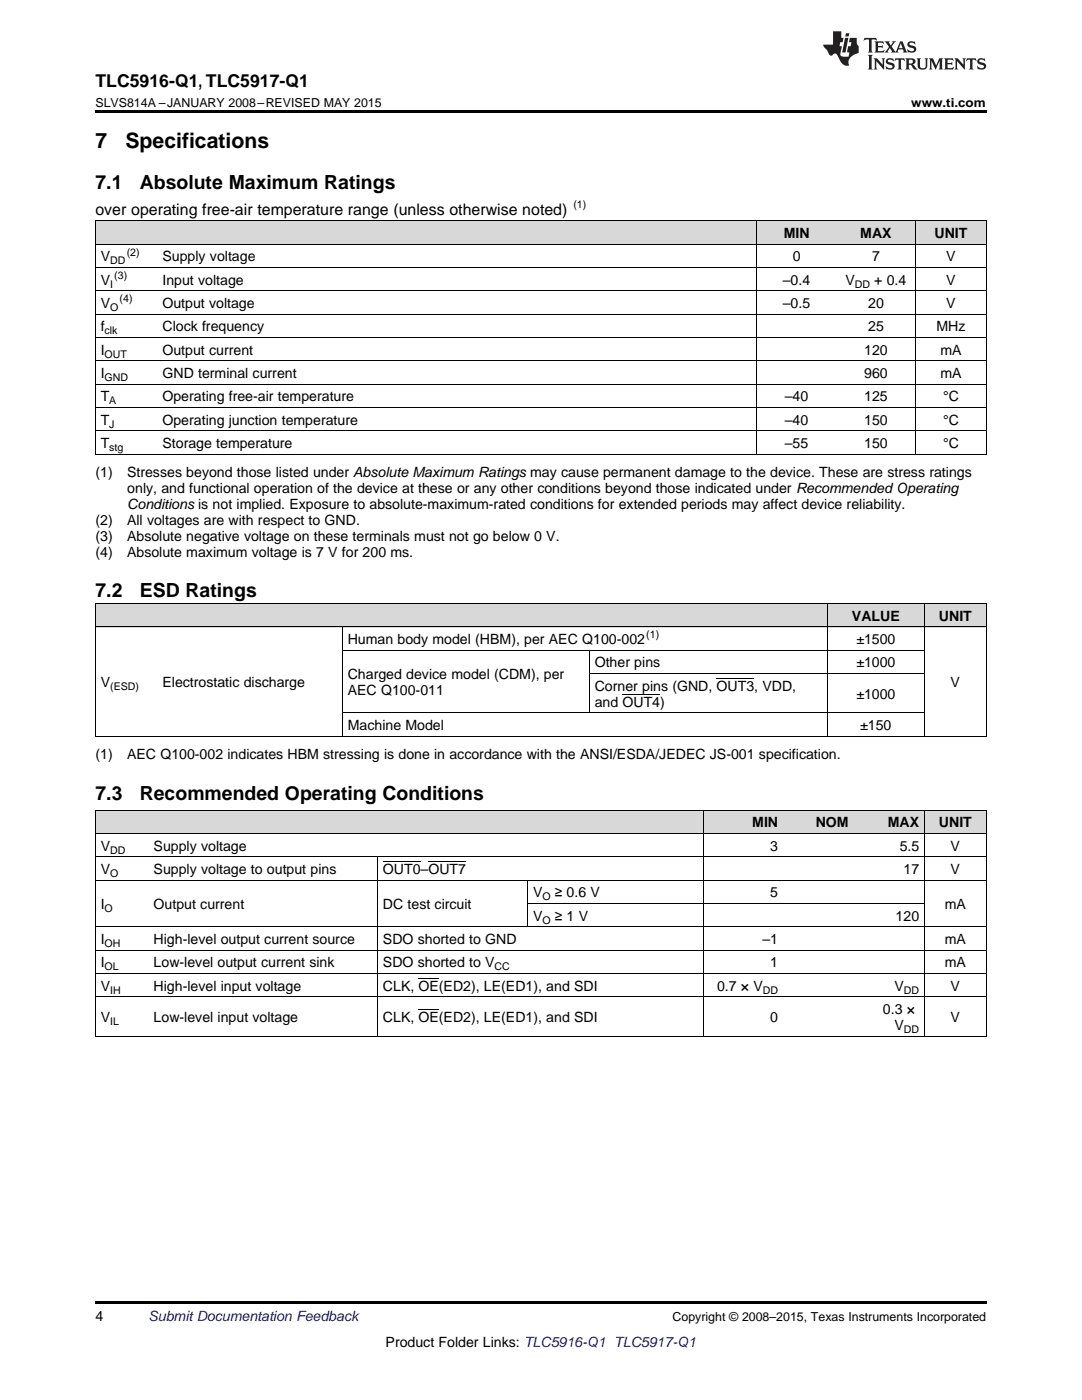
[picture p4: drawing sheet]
<svg xmlns="http://www.w3.org/2000/svg" width="216mm" height="279mm" viewBox="0 0 216 279" stroke-linecap="round" stroke-linejoin="round" font-family="sans-serif">
<defs><g id="words">
<g font-size="4.2">
<text x="19" y="29.6">7</text>
<text x="25" y="29.6">Specifications</text>
</g>
<g font-size="3.9">
<text x="19" y="37.7">7.1</text>
<text x="27.9" y="37.7">Absolute Maximum Ratings</text>
<text x="19" y="119.2">7.2</text>
<text x="27.9" y="119.2">ESD Ratings</text>
<text x="19" y="159.6">7.3</text>
<text x="27.9" y="159.6">Recommended Operating Conditions</text>
</g>
<text font-size="3.5" x="19" y="17.3">TLC5916-Q1, TLC5917-Q1</text>
<text font-size="3.2" x="19" y="42.9">over operating free-air temperature range (unless otherwise noted)</text>
<g font-size="2.8">
<text x="156.4" y="47.5">MIN</text>
<text x="171.7" y="47.5">MAX</text>
<text x="186.5" y="47.5">UNIT</text>
<text x="20.1" y="52.2">V</text>
<text x="32.4" y="52.2">Supply voltage</text>
<text x="158.2" y="52.2">0</text>
<text x="174" y="52.2">7</text>
<text x="188.8" y="52.2">V</text>
<text x="20.1" y="56.8">V</text>
<text x="32.4" y="56.8">Input voltage</text>
<text x="156.2" y="56.8">–0.4</text>
<text x="168.7" y="56.8">V</text>
<text x="174.4" y="56.8">+ 0.4</text>
<text x="188.8" y="56.8">V</text>
<text x="20.1" y="61.5">V</text>
<text x="32.4" y="61.5">Output voltage</text>
<text x="156.2" y="61.5">–0.5</text>
<text x="173.2" y="61.5">20</text>
<text x="188.8" y="61.5">V</text>
<text x="20.1" y="66.1">f</text>
<text x="20.1" y="70.8">I</text>
<text x="32.4" y="66.1">Clock frequency</text>
<text x="32.4" y="70.8">Output current</text>
<text x="172.4" y="70.8">120</text>
<text x="173.2" y="66.1">25</text>
<text x="186.9" y="66.1">MHz</text>
<text x="187.6" y="70.8">mA</text>
<text x="20.1" y="75.5">I</text>
<text x="32.4" y="75.5">GND terminal current</text>
<text x="172.4" y="75.5">960</text>
<text x="187.6" y="75.5">mA</text>
<text x="20.1" y="80.1">T</text>
<text x="32.4" y="80.1">Operating free-air temperature</text>
<text x="156.6" y="80.1">–40</text>
<text x="172.4" y="80.1">125</text>
<text x="188.2" y="80.1">°C</text>
<text x="20.1" y="84.8">T</text>
<text x="20.1" y="89.4">T</text>
<text x="32.4" y="84.8">Operating junction temperature</text>
<text x="32.4" y="89.4">Storage temperature</text>
<text x="156.6" y="84.8">–40</text>
<text x="156.6" y="89.4">–55</text>
<text x="172.4" y="84.8">150</text>
<text x="172.4" y="89.4">150</text>
<text x="188.2" y="84.8">°C</text>
<text x="188.2" y="89.4">°C</text>
<text x="19" y="95.3">(1)</text>
<text x="25.4" y="95.3">Stresses beyond those listed under Absolute Maximum Ratings may cause permanent damage to the device. These are stress ratings</text>
<text x="25.4" y="98.5">only, and functional operation of the device at these or any other conditions beyond those indicated under Recommended Operating</text>
<text x="25.4" y="101.6">Conditions is not implied. Exposure to absolute-maximum-rated conditions for extended periods may affect device reliability.</text>
<text x="19" y="104.8">(2)</text>
<text x="19" y="108">(3)</text>
<text x="25.4" y="104.8">All voltages are with respect to GND.</text>
<text x="25.4" y="108">Absolute negative voltage on these terminals must not go below 0 V.</text>
<text x="19" y="111.2">(4)</text>
<text x="25.4" y="111.2">Absolute maximum voltage is 7 V for 200 ms.</text>
<text x="170" y="123.9">VALUE</text>
<text x="187.4" y="123.9">UNIT</text>
<text x="69.4" y="128.6">Human body model (HBM), per AEC Q100-002</text>
<text x="170.9" y="128.6">±1500</text>
<text x="20.1" y="137.1">V</text>
<text x="32.4" y="137.1">Electrostatic discharge</text>
<text x="69.4" y="135.5">Charged device model (CDM), per</text>
<text x="118.7" y="133.2">Other pins</text>
<text x="118.7" y="137.9">Corner pins (GND, OUT3, VDD,</text>
<text x="170.9" y="133.2">±1000</text>
<text x="189.7" y="137.1">V</text>
<text x="69.4" y="138.7">AEC Q100-011</text>
<text x="118.7" y="141">and OUT4)</text>
<text x="170.9" y="139.5">±1000</text>
<text x="69.4" y="145.7">Machine Model</text>
<text x="171.7" y="145.7">±150</text>
<text x="19" y="151.6">(1)</text>
<text x="25.4" y="151.6">AEC Q100-002 indicates HBM stressing is done in accordance with the ANSI/ESDA/JEDEC JS-001 specification.</text>
<text x="150.1" y="165.1">MIN</text>
<text x="162.8" y="165.1">NOM</text>
<text x="177.2" y="165.1">MAX</text>
<text x="187.4" y="165.1">UNIT</text>
<text x="20.1" y="169.8">V</text>
<text x="30.7" y="169.8">Supply voltage</text>
<text x="153.7" y="169.8">3</text>
<text x="179.5" y="169.8">5.5</text>
<text x="189.7" y="169.8">V</text>
<text x="20.1" y="174.4">V</text>
<text x="30.7" y="174.4">Supply voltage to output pins</text>
<text x="76.4" y="174.4">OUT0–OUT7</text>
<text x="106.4" y="179.1">V</text>
<text x="110.7" y="179.1">≥ 0.6 V</text>
<text x="153.7" y="179.1">5</text>
<text x="180.3" y="174.4">17</text>
<text x="189.7" y="174.4">V</text>
<text x="20.1" y="181.4">I</text>
<text x="30.7" y="181.4">Output current</text>
<text x="76.4" y="181.4">DC test circuit</text>
<text x="106.4" y="183.8">V</text>
<text x="110.7" y="183.8">≥ 1 V</text>
<text x="178.7" y="183.8">120</text>
<text x="188.5" y="181.4">mA</text>
<text x="20.1" y="188.4">I</text>
<text x="30.7" y="188.4">High-level output current source</text>
<text x="76.4" y="188.4">SDO shorted to GND</text>
<text x="152.2" y="188.4">–1</text>
<text x="188.5" y="188.4">mA</text>
<text x="20.1" y="193.1">I</text>
<text x="20.1" y="197.7">V</text>
<text x="30.7" y="193.1">Low-level output current sink</text>
<text x="30.7" y="197.7">High-level input voltage</text>
<text x="76.4" y="193.1">SDO shorted to V</text>
<text x="76.4" y="197.7">CLK, OE(ED2), LE(ED1), and SDI</text>
<text x="143.1" y="197.7">0.7 × V</text>
<text x="153.7" y="193.1">1</text>
<text x="178.5" y="197.7">V</text>
<text x="188.5" y="193.1">mA</text>
<text x="189.7" y="197.7">V</text>
<text x="20.1" y="204">V</text>
<text x="30.7" y="204">Low-level input voltage</text>
<text x="76.4" y="204">CLK, OE(ED2), LE(ED1), and SDI</text>
<text x="153.7" y="204">0</text>
<text x="176.2" y="202.4">0.3 ×</text>
<text x="189.7" y="204">V</text>
<text x="178.5" y="205.6">V</text>
<text x="19" y="263.6">4</text>
<text x="76.9" y="268.9">Product Folder Links: TLC5916-Q1 TLC5917-Q1</text>
</g>
<text font-size="2.8" fill="#0000c8" x="29.6" y="263.6">Submit Documentation Feedback</text>
<g font-size="2.5">
<text x="19" y="21.4">SLVS814A –JANUARY 2008–REVISED MAY 2015</text>
<text x="181.8" y="21.4">www.ti.com</text>
<text x="134.2" y="263.6">Copyright © 2008–2015, Texas Instruments Incorporated</text>
</g>
<g font-size="2.1">
<text x="114.4" y="41.6">(1)</text>
<text x="22" y="52.7">DD</text>
<text x="25.3" y="51">(2)</text>
<text x="22" y="57.4">I</text>
<text x="22.8" y="55.7">(3)</text>
<text x="170.6" y="57.4">DD</text>
<text x="22" y="62.1">O</text>
<text x="23.9" y="60.4">(4)</text>
<text x="20.9" y="66.7">clk</text>
<text x="20.9" y="71.4">OUT</text>
<text x="20.9" y="76">GND</text>
<text x="21.8" y="80.7">A</text>
<text x="21.8" y="85.3">J</text>
<text x="21.8" y="90">stg</text>
<text x="129" y="127.4">(1)</text>
<text x="22" y="137.7">(ESD)</text>
<text x="22" y="170.4">DD</text>
<text x="22" y="175">O</text>
<text x="108.2" y="179.7">O</text>
<text x="20.9" y="182">O</text>
<text x="108.2" y="184.3">O</text>
<text x="20.9" y="189">OH</text>
<text x="20.9" y="193.6">OL</text>
<text x="98.7" y="193.6">CC</text>
<text x="22" y="198.3">IH</text>
<text x="152.2" y="198.3">DD</text>
<text x="180.4" y="198.3">DD</text>
<text x="22" y="204.5">IL</text>
<text x="180.4" y="206.1">DD</text>
</g>
</g></defs>
<g fill="#d8d8d8">
<path d="M19 161.7h10.6v4.7h-10.6z"/>
<path d="M29.6 161.7h45.8v4.7h-45.8z"/>
<path d="M75.4 161.7h29.9v4.7h-29.9z"/>
<path d="M105.3 161.7h35.2v4.7h-35.2z"/>
<path d="M140.5 161.7h15.9v4.7h-15.9z"/>
<path d="M156.4 161.7h14v4.7h-14z"/>
<path d="M170.4 161.7h14.1v4.7h-14.1z"/>
<path d="M184.5 161.7h12.3v4.7h-12.3z"/>
<path d="M19 120.5h12.4v4.7h-12.4z"/>
<path d="M31.4 120.5h36.9v4.7h-36.9z"/>
<path d="M68.3 120.5h49.3v4.7h-49.3z"/>
<path d="M117.6 120.5h47.5v4.7h-47.5z"/>
<path d="M165.1 120.5h1.8v4.7h-1.8z"/>
<path d="M166.9 120.5h17.6v4.7h-17.6z"/>
<path d="M184.5 120.5h12.3v4.7h-12.3z"/>
<path d="M19 44.1h12.4v4.7h-12.4z"/>
<path d="M31.4 44.1h75.7v4.7h-75.7z"/>
<path d="M107.1 44.1h44v4.7h-44z"/>
<path d="M151.1 44.1h15.8v4.7h-15.8z"/>
<path d="M166.9 44.1h15.8v4.7h-15.8z"/>
<path d="M182.7 44.1h14.1v4.7h-14.1z"/>
</g>
<path d="M19 22h177.8v.5h-177.8zM19 146.9l.2 .1zM68.2 146.9l.1 .1zM117.5 146.9l.1 .1zM165 146.9l.1 .1zM184.4 146.9l.1 .1zM196.7 146.9l.1 .1zM19 206.8h.2zM105.2 206.8h.1zM184.4 206.8h.1zM196.7 206.8h.1zM19 259.7h177.8v.5h-177.8z" fill="#000"/>
<g fill="none" stroke="#000" stroke-width=".2">
<path d="M19 58h177.8M19 53.4h177.8M19 48.7h177.8M19 44.1h177.8M19.1 44.1v46.6M151 44.1v46.6M182.7 44.1v46.6M196.8 44.1v46.6M19 76.7h177.8M19 72h177.8M19 67.4h177.8M19 62.7h177.8"/>
<path d="M19 90.6h177.8M19 86h177.8M19 81.3h177.8M19 125.1h177.8M19 120.5h177.8M19.1 120.5v26.5M68.3 125.1v21.9M68.3 129.8h116.2M117.6 129.8v12.5M117.6 134.4h66.9M165.1 120.5v26.5M184.4 120.5v26.5"/>
<path d="M196.8 120.5v26.5M19 146.9h177.8M68.3 142.3h116.2M19 175.7h177.8M19 171h177.8M19 166.4h177.8M19 161.7h177.8M19.1 161.7v45.1M75.3 171v35.8M105.3 175.7v9.3M140.5 161.7v45.1M184.4 161.7v45.1"/>
<path d="M196.8 161.7v45.1M19 198.9h177.8M19 194.3h177.8M19 189.6h177.8M19 185h177.8M105.3 180.3h79.2M19 206.8h177.8"/>
</g>
<g fill="#231f20">
<path d="M172.5 7.6l-.1 .5 .4-.2h.6v.1v2.1l-.2 .4h.9l-.2-.4v-2.1l.1-.1h.5l.5 .2-.2-.5zM174.5 8.3l.2 .3v1.5l-.2 .4h1.8l.2-.6a1.04 1.04 0 0 1-1.3 .2v-.7h.6l.3 .2v-.6l-.3 .2h-.6v-.6l.8-.1 .4 .3-.2-.5zM176.5 8.3l.9 1.1-.9 1.1h.8l-.2-.2 .4-.7 .5 .7-.2 .2h1.5l-.2-.2 .2-.4h.9l.1 .4-.2 .2h1l-.3-.3-.7-1.9h-.5l-.9 2-.8-1 .9-1h-.8l.1 .3-.4 .5-.3-.6 .1-.2zM179.7 8.6l.4 1h-.7zM181.3 8.4a.63 .63 0 0 0-.2 .7 .63 .63 0 0 0 .6 .4l.6 .2 .1 .2a.75 .75 0 0 1-.7 .4 .75 .75 0 0 1-.6-.5l.1 .7 .1-.1a1.11 1.11 0 0 0 1.5-.6 1.13 1.13 0 0 0-1.2-.8l-.1-.4a1.04 1.04 0 0 1 1.2 .2l-.2-.5-.2 .1-.4-.2zM173.2 10.9l.2 .4v2.2l-.2 .4h1l-.3-.4v-2.2l.3-.4zM174.3 11.6l.3 .4v1.5l-.3 .4h.8l-.2-.4v-1.3l1.5 1.7v-1.9l.2-.4h-.7l.2 .4v.9l-1.1-1.3zM177 11.8a.62 .62 0 0 0-.2 .7 .62 .62 0 0 0 .6 .4l.6 .1 .1 .3a.76 .76 0 0 1-.7 .3 .76 .76 0 0 1-.7-.4l.2 .7 .1-.1a1.11 1.11 0 0 0 1.5-.6 1.13 1.13 0 0 0-1.2-.8l-.1-.4a1.04 1.04 0 0 1 1.2 .2l-.2-.6-.2 .1-.5-.1zM178.7 11.6l-.2 .6a.61 .61 0 0 1 .8-.3v1.6l-.2 .4h.9l-.2-.4v-1.6a.63 .63 0 0 1 .7 .3l-.1-.6zM180.6 11.6l.3 .4v1.5l-.3 .4h1l-.2-.2-.1-.8 .6 .2a.76 .76 0 0 0 1.2 .7l-1-1a.58 .58 0 0 0 .6-.5 .58 .58 0 0 0-.5-.6zM181.4 11.9h.1a.45 .45 0 0 1 .5 .1 .45 .45 0 0 1 .1 .5l-.8 .2zM182.9 11.6l.2 .2a2.17 2.17 0 0 0 .3 1.9 .99 .99 0 0 0 1.6-.6v-1.1l.2-.4h-.7l.2 .2a1.92 1.92 0 0 1-.2 1.8 .6 .6 0 0 1-.9-.5v-1.1l.2-.4zM185.4 11.6l.2 .4v1.5l-.2 .4h.7l-.2-.4v-1.4l.8 1.8 .8-1.8v1.4l-.2 .4h.9l-.2-.4v-1.5l.2-.4h-.8l-.6 1.5-.6-1.5zM188.4 11.6l.2 .4v1.5l-.2 .4h1.8l.1-.6a1.04 1.04 0 0 1-1.2 .1v-.6h.5l.4 .2v-.6l-.4 .2h-.5v-.7h.8l.3 .3-.1-.6zM190.5 11.6l.2 .4v1.5l-.2 .4h.7l-.2-.4v-1.3l1.5 1.7v-1.9l.2-.4h-.7l.2 .4v.9l-1.1-1.3zM192.9 11.6l-.1 .6a.61 .61 0 0 1 .7-.3l.1 1.6-.3 .4h1l-.3-.4 .1-1.6a.63 .63 0 0 1 .7 .3l-.1-.6zM195.2 11.8a.62 .62 0 0 0-.2 .7 .62 .62 0 0 0 .6 .4l.6 .1 .1 .3a.76 .76 0 0 1-.7 .3 .76 .76 0 0 1-.6-.4l.1 .7 .1-.1a1.11 1.11 0 0 0 1.6-.6 1.13 1.13 0 0 0-1.3-.8l-.1-.4a1.04 1.04 0 0 1 1.2 .2l-.1-.6-.2 .1-.5-.1z"/>
<path d="M166.2 6.3v2.6h-1.9v.4l.8 .9a.91 .91 0 0 0 1 .8 .56 .56 0 0 1 .5-.3 .56 .56 0 0 1 .5 .3l.4 .8a1.53 1.53 0 0 0 1.9 1.2 1.54 1.54 0 0 1 1-2.1l.9-.3v-1.4a1.52 1.52 0 0 1-.4-1.6h-1.3l-.2 .8h.5l-.2 .8h-.5l-.1 1v.2l.4 .1-.2 .8a1.93 1.93 0 0 1-1.6-.3l.3-1.8h-.5l.2-.8h.4l.2-.8h-.4v-1.3zM168.6 7.6l-.6 2.9h.7l.6-2.9zM168.8 6.6l-.1 .7h.6l.2-.7z"/>
</g>
<path d="M124.2 138.6h7.5M143 135.4h7.5M76.4 172h7.5M85.5 172h7.5M83.5 195.2h4.1M83.5 201.5h4.1" fill="none" stroke="#000" stroke-width=".2"/>
<use href="#words"/>
</svg>
